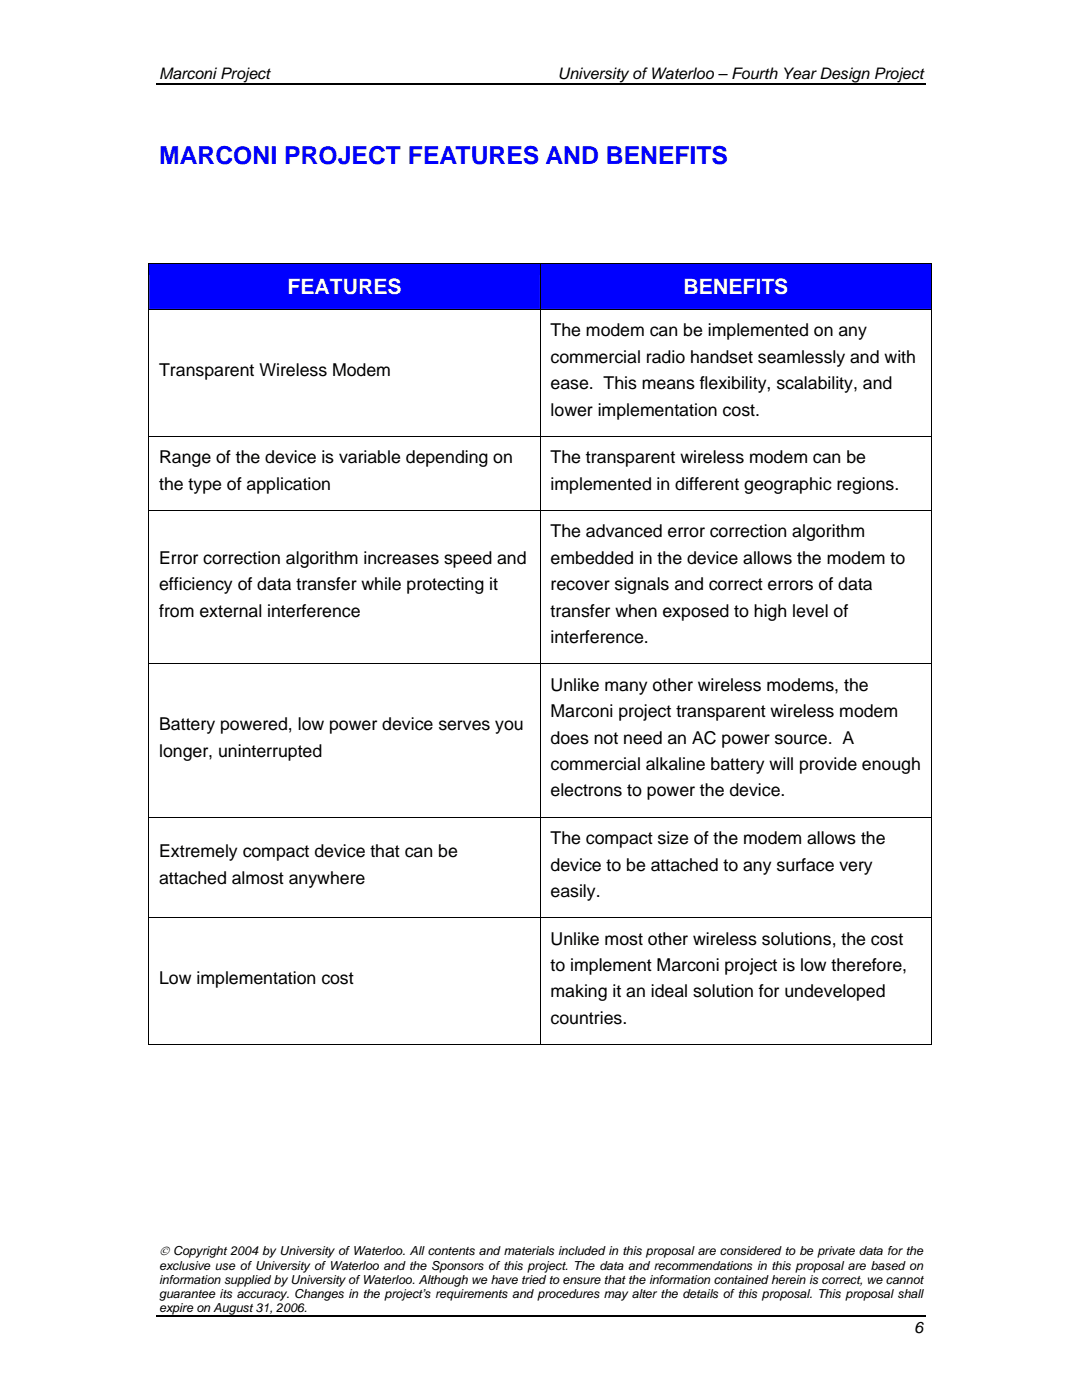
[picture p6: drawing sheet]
<svg xmlns="http://www.w3.org/2000/svg" width="216mm" height="279mm" viewBox="0 0 216 279" stroke-linecap="round" stroke-linejoin="round" font-family="sans-serif">
<defs><g id="words">
<text font-size="4.9" fill="#00f" x="31.7" y="32.7">MARCONI PROJECT FEATURES AND BENEFITS</text>
<g font-size="4.2" fill="#fff">
<text x="57.4" y="58.7">FEATURES</text>
<text x="136.4" y="58.7">BENEFITS</text>
</g>
<g font-size="3.5">
<text x="109.9" y="67.1">The modem can be implemented on any</text>
<text x="31.7" y="75.1">Transparent Wireless Modem</text>
<text x="109.9" y="72.4">commercial radio handset seamlessly and with</text>
<text x="109.9" y="77.7">ease. This means flexibility, scalability, and</text>
<text x="109.9" y="83">lower implementation cost.</text>
<text x="31.7" y="92.5">Range of the device is variable depending on</text>
<text x="109.9" y="92.5">The transparent wireless modem can be</text>
<text x="31.7" y="97.7">the type of application</text>
<text x="109.9" y="97.7">implemented in different geographic regions.</text>
<text x="109.9" y="107.3">The advanced error correction algorithm</text>
<text x="31.7" y="112.5">Error correction algorithm increases speed and</text>
<text x="109.9" y="112.5">embedded in the device allows the modem to</text>
<text x="31.7" y="117.8">efficiency of data transfer while protecting it</text>
<text x="109.9" y="117.8">recover signals and correct errors of data</text>
<text x="31.7" y="123.1">from external interference</text>
<text x="109.9" y="123.1">transfer when exposed to high level of</text>
<text x="109.9" y="128.4">interference.</text>
<text x="109.9" y="137.9">Unlike many other wireless modems, the</text>
<text x="109.9" y="143.1">Marconi project transparent wireless modem</text>
<text x="31.7" y="145.8">Battery powered, low power device serves you</text>
<text x="109.9" y="148.4">does not need an AC power source. A</text>
<text x="31.7" y="151">longer, uninterrupted</text>
<text x="109.9" y="153.7">commercial alkaline battery will provide enough</text>
<text x="109.9" y="158.9">electrons to power the device.</text>
<text x="31.7" y="171.1">Extremely compact device that can be</text>
<text x="109.9" y="168.5">The compact size of the modem allows the</text>
<text x="109.9" y="173.7">device to be attached to any surface very</text>
<text x="31.7" y="176.4">attached almost anywhere</text>
<text x="109.9" y="179">easily.</text>
<text x="109.9" y="188.5">Unlike most other wireless solutions, the cost</text>
<text x="31.7" y="196.4">Low implementation cost</text>
<text x="109.9" y="193.8">to implement Marconi project is low therefore,</text>
<text x="109.9" y="199.1">making it an ideal solution for undeveloped</text>
<text x="109.9" y="204.3">countries.</text>
</g>
<g font-size="3.2">
<text x="31.7" y="15.7">Marconi Project</text>
<text x="111.3" y="15.7">University of Waterloo – Fourth Year Design Project</text>
<text x="182.4" y="266">6</text>
</g>
<text font-size="2.6" x="31.7" y="250.5">© Copyright 2004 by University of Waterloo. All contents and materials included in this proposal are considered to be private data for the</text>
<g font-size="2.5">
<text x="31.8" y="253.4">exclusive use of University of Waterloo and the Sponsors of this project. The data and recommendations in this proposal are based on</text>
<text x="31.8" y="256.2">information supplied by University of Waterloo. Although we have tried to ensure that the information contained herein is correct, we cannot</text>
<text x="31.8" y="259.1">guarantee its accuracy. Changes in the project’s requirements and procedures may alter the details of this proposal. This proposal shall</text>
<text x="31.8" y="261.9">expire on August 31, 2006.</text>
</g>
</g></defs>
<path d="M31.2 16.8h153.5M31.2 262.6h153.5" fill="none" stroke="#000" stroke-width=".25"/>
<g fill="#00f">
<path d="M29.8 52.7h77.9v9h-77.9z"/>
<path d="M31.7 54.8h74.1v4.8h-74.1z"/>
<path d="M107.9 52.7h77.9v9h-77.9z"/>
<path d="M109.9 54.8h74v4.8h-74z"/>
</g>
<path d="M29.6 52.6h78.1M29.7 52.6v2.2" fill="none" stroke="#000" stroke-width=".2"/>
<path d="M29.8 52.7h77.9v2.1h-77.9z" fill="#00f"/>
<path d="M107.8 52.6v2.2M107.9 52.6h77.9" fill="none" stroke="#000" stroke-width=".2"/>
<path d="M107.9 52.7h77.9v2.1h-77.9z" fill="#00f"/>
<g fill="none" stroke="#000" stroke-width=".2">
<path d="M29.7 54.8v153.7M107.8 54.8v153.7M185.9 52.6v155.9M29.8 61.7h77.9M107.9 61.7h77.9M29.8 87.1h77.9M107.9 87.1h77.9M29.8 101.9h77.9M107.9 101.9h77.9M29.8 132.5h77.9M107.9 132.5h77.9M29.8 163.1h77.9"/>
<path d="M107.9 163.1h77.9M29.8 183.1h77.9M107.9 183.1h77.9M29.6 208.4h78.1M107.9 208.4h77.9"/>
</g>
<path d="M185.8 52.6h.2v.1h-.2zM185.8 208.4h.2v.1h-.2z" fill="#000"/>
<use href="#words"/>
</svg>
